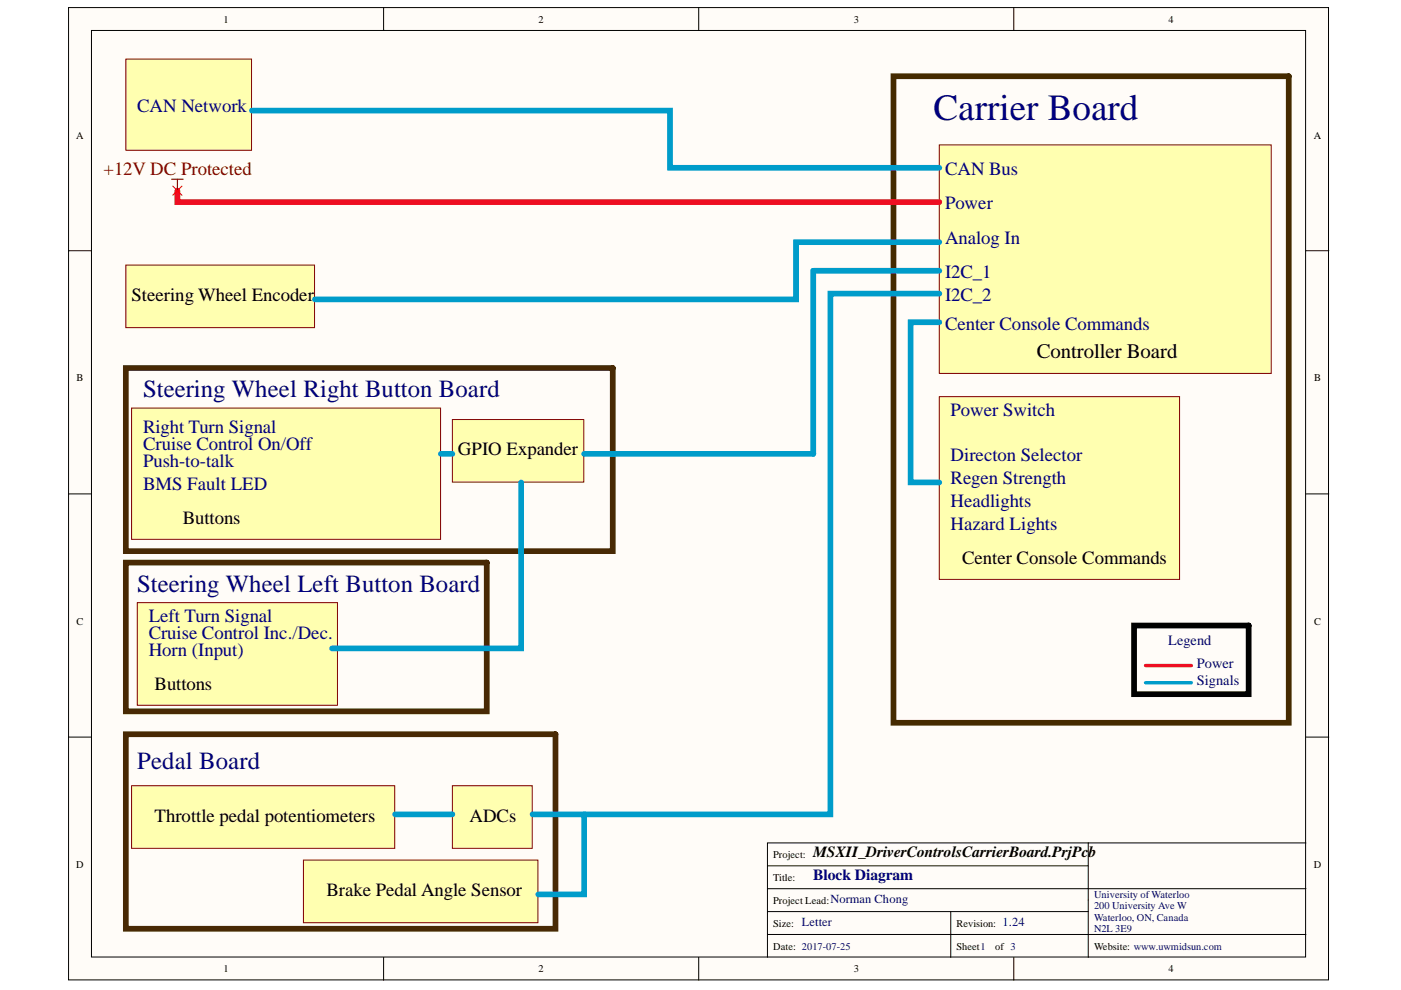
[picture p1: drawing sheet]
<svg xmlns="http://www.w3.org/2000/svg" width="297mm" height="210mm" viewBox="0 0 297 210" stroke-linecap="round" stroke-linejoin="round" font-family="sans-serif">
<defs><g id="words">
<text font-size="7.9" fill="#000080" x="197.9" y="25.4">Carrier Board</text>
<g font-size="5.2" fill="#000080">
<text x="30.3" y="84.2">Steering Wheel Right Button Board</text>
<text x="29.1" y="125.4">Steering Wheel Left Button Board</text>
<text x="29.1" y="163">Pedal Board</text>
</g>
<text font-size="4.4" x="219.8" y="75.9">Controller Board</text>
<g font-size="4" fill="#000080">
<text x="29.1" y="23.8">CAN Network</text>
<text x="200.4" y="37.1">CAN Bus</text>
<text x="200.4" y="44.4">Power</text>
<text x="200.4" y="51.7">Analog In</text>
<text x="200.4" y="59">I2C_1</text>
<text x="200.4" y="63.8">I2C_2</text>
<text x="200.4" y="69.9">Center Console Commands</text>
<text x="201.6" y="88.1">Power Switch</text>
<text x="30.3" y="95.4">Cruise Control On/Off</text>
<text x="30.3" y="91.8">Right Turn Signal</text>
<text x="30.3" y="99">Push-to-talk</text>
<text x="201.6" y="97.8">Directon Selector</text>
<text x="30.3" y="103.8">BMS Fault LED</text>
<text x="201.6" y="102.7">Regen Strength</text>
<text x="201.6" y="107.5">Headlights</text>
<text x="201.6" y="112.4">Hazard Lights</text>
<text x="31.5" y="131.8">Left Turn Signal</text>
<text x="31.5" y="135.4">Cruise Control Inc./Dec.</text>
<text x="31.5" y="139">Horn (Input)</text>
</g>
<text font-size="4" fill="#800000" x="22" y="37.1">+12V DC Protected</text>
<g font-size="4">
<text x="27.9" y="63.8">Steering Wheel Encoder</text>
<text x="97.1" y="96.6">GPIO Expander</text>
<text x="38.8" y="111.2">Buttons</text>
<text x="204" y="119.6">Center Console Commands</text>
<text x="32.8" y="146.3">Buttons</text>
<text x="32.8" y="174.2">Throttle pedal potentiometers</text>
<text x="99.6" y="174.2">ADCs</text>
<text x="69.2" y="190">Brake Pedal Angle Sensor</text>
</g>
<text font-size="3.3" x="172.4" y="181.7">MSXII_DriverControlsCarrierBoard.PrjPcb</text>
<text font-size="3.3" fill="#000080" x="172.4" y="186.5">Block Diagram</text>
<g font-size="3" fill="#000080">
<text x="247.7" y="136.8">Legend</text>
<text x="253.8" y="141.7">Power</text>
<text x="253.8" y="145.3">Signals</text>
</g>
<g font-size="2.6" fill="#000080">
<text x="176.1" y="191.5">Norman Chong</text>
<text x="170" y="196.4">Letter</text>
<text x="212.5" y="196.4">1.24</text>
</g>
<g font-size="2.2">
<text x="47.4" y="4.8">1</text>
<text x="114.2" y="4.8">2</text>
<text x="181" y="4.8">3</text>
<text x="247.8" y="4.8">4</text>
<text x="16.1" y="29.4">A</text>
<text x="278.5" y="29.4">A</text>
<text x="16.2" y="80.9">B</text>
<text x="278.6" y="80.9">B</text>
<text x="16.2" y="132.5">C</text>
<text x="278.6" y="132.5">C</text>
<text x="16.1" y="184">D</text>
<text x="163.9" y="181.9">Project:</text>
<text x="278.5" y="184">D</text>
<text x="163.9" y="191.6">Project Lead:</text>
<text x="163.9" y="186.7">Title:</text>
<text x="163.9" y="196.4">Size:</text>
<text x="202.8" y="196.4">Revision:</text>
<text x="163.9" y="201.3">Date: 2017-07-25</text>
<text x="202.8" y="201.3">Sheet1</text>
<text x="211" y="201.3">of 3</text>
<text x="232" y="201.3">Website: www.uwmidsun.com</text>
<text x="47.4" y="206.1">1</text>
<text x="114.2" y="206.1">2</text>
<text x="181" y="206.1">3</text>
<text x="247.8" y="206.1">4</text>
</g>
<g font-size="2.2" fill="#000080">
<text x="232" y="190.4">University of Waterloo</text>
<text x="232" y="192.8">200 University Ave W</text>
<text x="232" y="195.3">Waterloo, ON, Canada</text>
<text x="232" y="197.6">N2L 3E9</text>
</g>
</g></defs>
<g fill="#fffcf8" stroke="#000" stroke-width=".21">
<path d="M14.5 1.6h267.2v206.2h-267.2z"/>
<path d="M19.4 6.5h257.4v196.4h-257.4z"/>
</g>
<g fill="none" stroke="#000" stroke-width=".21">
<path d="M81.3 1.6v4.9M148.1 1.6v4.9M214.9 1.6v4.9M14.5 53.2h4.9M276.9 53.2h4.8M14.5 104.7h4.9M276.9 104.7h4.8M14.5 156.3h4.9M276.9 156.3h4.8M230.7 178.7h-68v24.3M230.7 178.7v24.3M230.7 178.7h46.2"/>
<path d="M162.7 193.3h68M162.7 188.4h114.2M162.7 198.1h114.2M162.7 183.6h68M201.6 193.3v9.7M81.3 203v4.8M148.1 203v4.8M214.9 203v4.8"/>
</g>
<g fill="#ffffb0" stroke="#800000" stroke-width=".21">
<path d="M199.2 30.7h70.3v48.5h-70.3z"/>
<path d="M199.2 84.1h50.9v38.7h-50.9z"/>
<path d="M27.9 86.5h65.5v27.9h-65.5z"/>
<path d="M26.7 12.5h26.6v19.4h-26.6z"/>
<path d="M64.3 182.4h49.8v13.2h-49.8z"/>
</g>
<path d="M26.7 78h103.2v38.9h-103.2z" fill="none" stroke="#482904" stroke-width="1.2"/>
<path d="M26.7 56.2h40v13.3h-40z" fill="#ffffb0" stroke="#800000" stroke-width=".21"/>
<path d="M189.4 16.2h83.8v137h-83.8z" fill="none" stroke="#452a00" stroke-width="1.2"/>
<path d="M53.4 23.4h88.7v12.2h57.1M172.4 57.4h26.8" fill="none" stroke="#009cca" stroke-width="1.2"/>
<path d="M37.6 40.4v2.5h161.6" fill="none" stroke="#ee0e22" stroke-width="1.2"/>
<path d="M36.4 38h2.4M37.6 38v2.4" fill="none" stroke="#800000" stroke-width=".24"/>
<path d="M242.9 141.1h9.7" fill="none" stroke="#ee0e22" stroke-width=".73"/>
<path d="M242.9 144.8h9.7" fill="none" stroke="#009cca" stroke-width=".73"/>
<path d="M240.4 132.6h24.3v14.6h-24.3z" fill="none" stroke="#000" stroke-width="1.2"/>
<path d="M26.7 155.7h91.1v41.2h-91.1z" fill="none" stroke="#482904" stroke-width="1.2"/>
<g fill="#ffffb0" stroke="#800000" stroke-width=".21">
<path d="M27.9 166.6h55.8v13.3h-55.8z"/>
<path d="M95.9 166.6h16.9v13.3h-16.9z"/>
</g>
<path d="M172.4 57.4v38.8M199.2 68.3h-6.1v34h6.1M199.2 62.3h-23.1v110.4h-63.2M83.8 172.7h12.1" fill="none" stroke="#009cca" stroke-width="1.2"/>
<path d="M95.9 89h27.9v13.2h-27.9z" fill="#ffffb0" stroke="#800000" stroke-width=".21"/>
<path d="M93.5 96.2h2.4M123.8 96.2h48.6M123.8 172.7v16.9h-9.7" fill="none" stroke="#009cca" stroke-width="1.2"/>
<path d="M29.1 127.8h42.4v21.7h-42.4z" fill="#ffffb0" stroke="#800000" stroke-width=".21"/>
<path d="M26.7 119.3h76.5v31.5h-76.5z" fill="none" stroke="#482904" stroke-width="1.2"/>
<path d="M199.2 51.3h-30.4v12.2h-102M110.5 102.3v35.2h-40.1" fill="none" stroke="#009cca" stroke-width="1.2"/>
<path d="M36.6 39.5l2 1.9M38.6 39.5l-2 1.9" fill="none" stroke="#f00" stroke-width=".21"/>
<use href="#words"/>
</svg>
